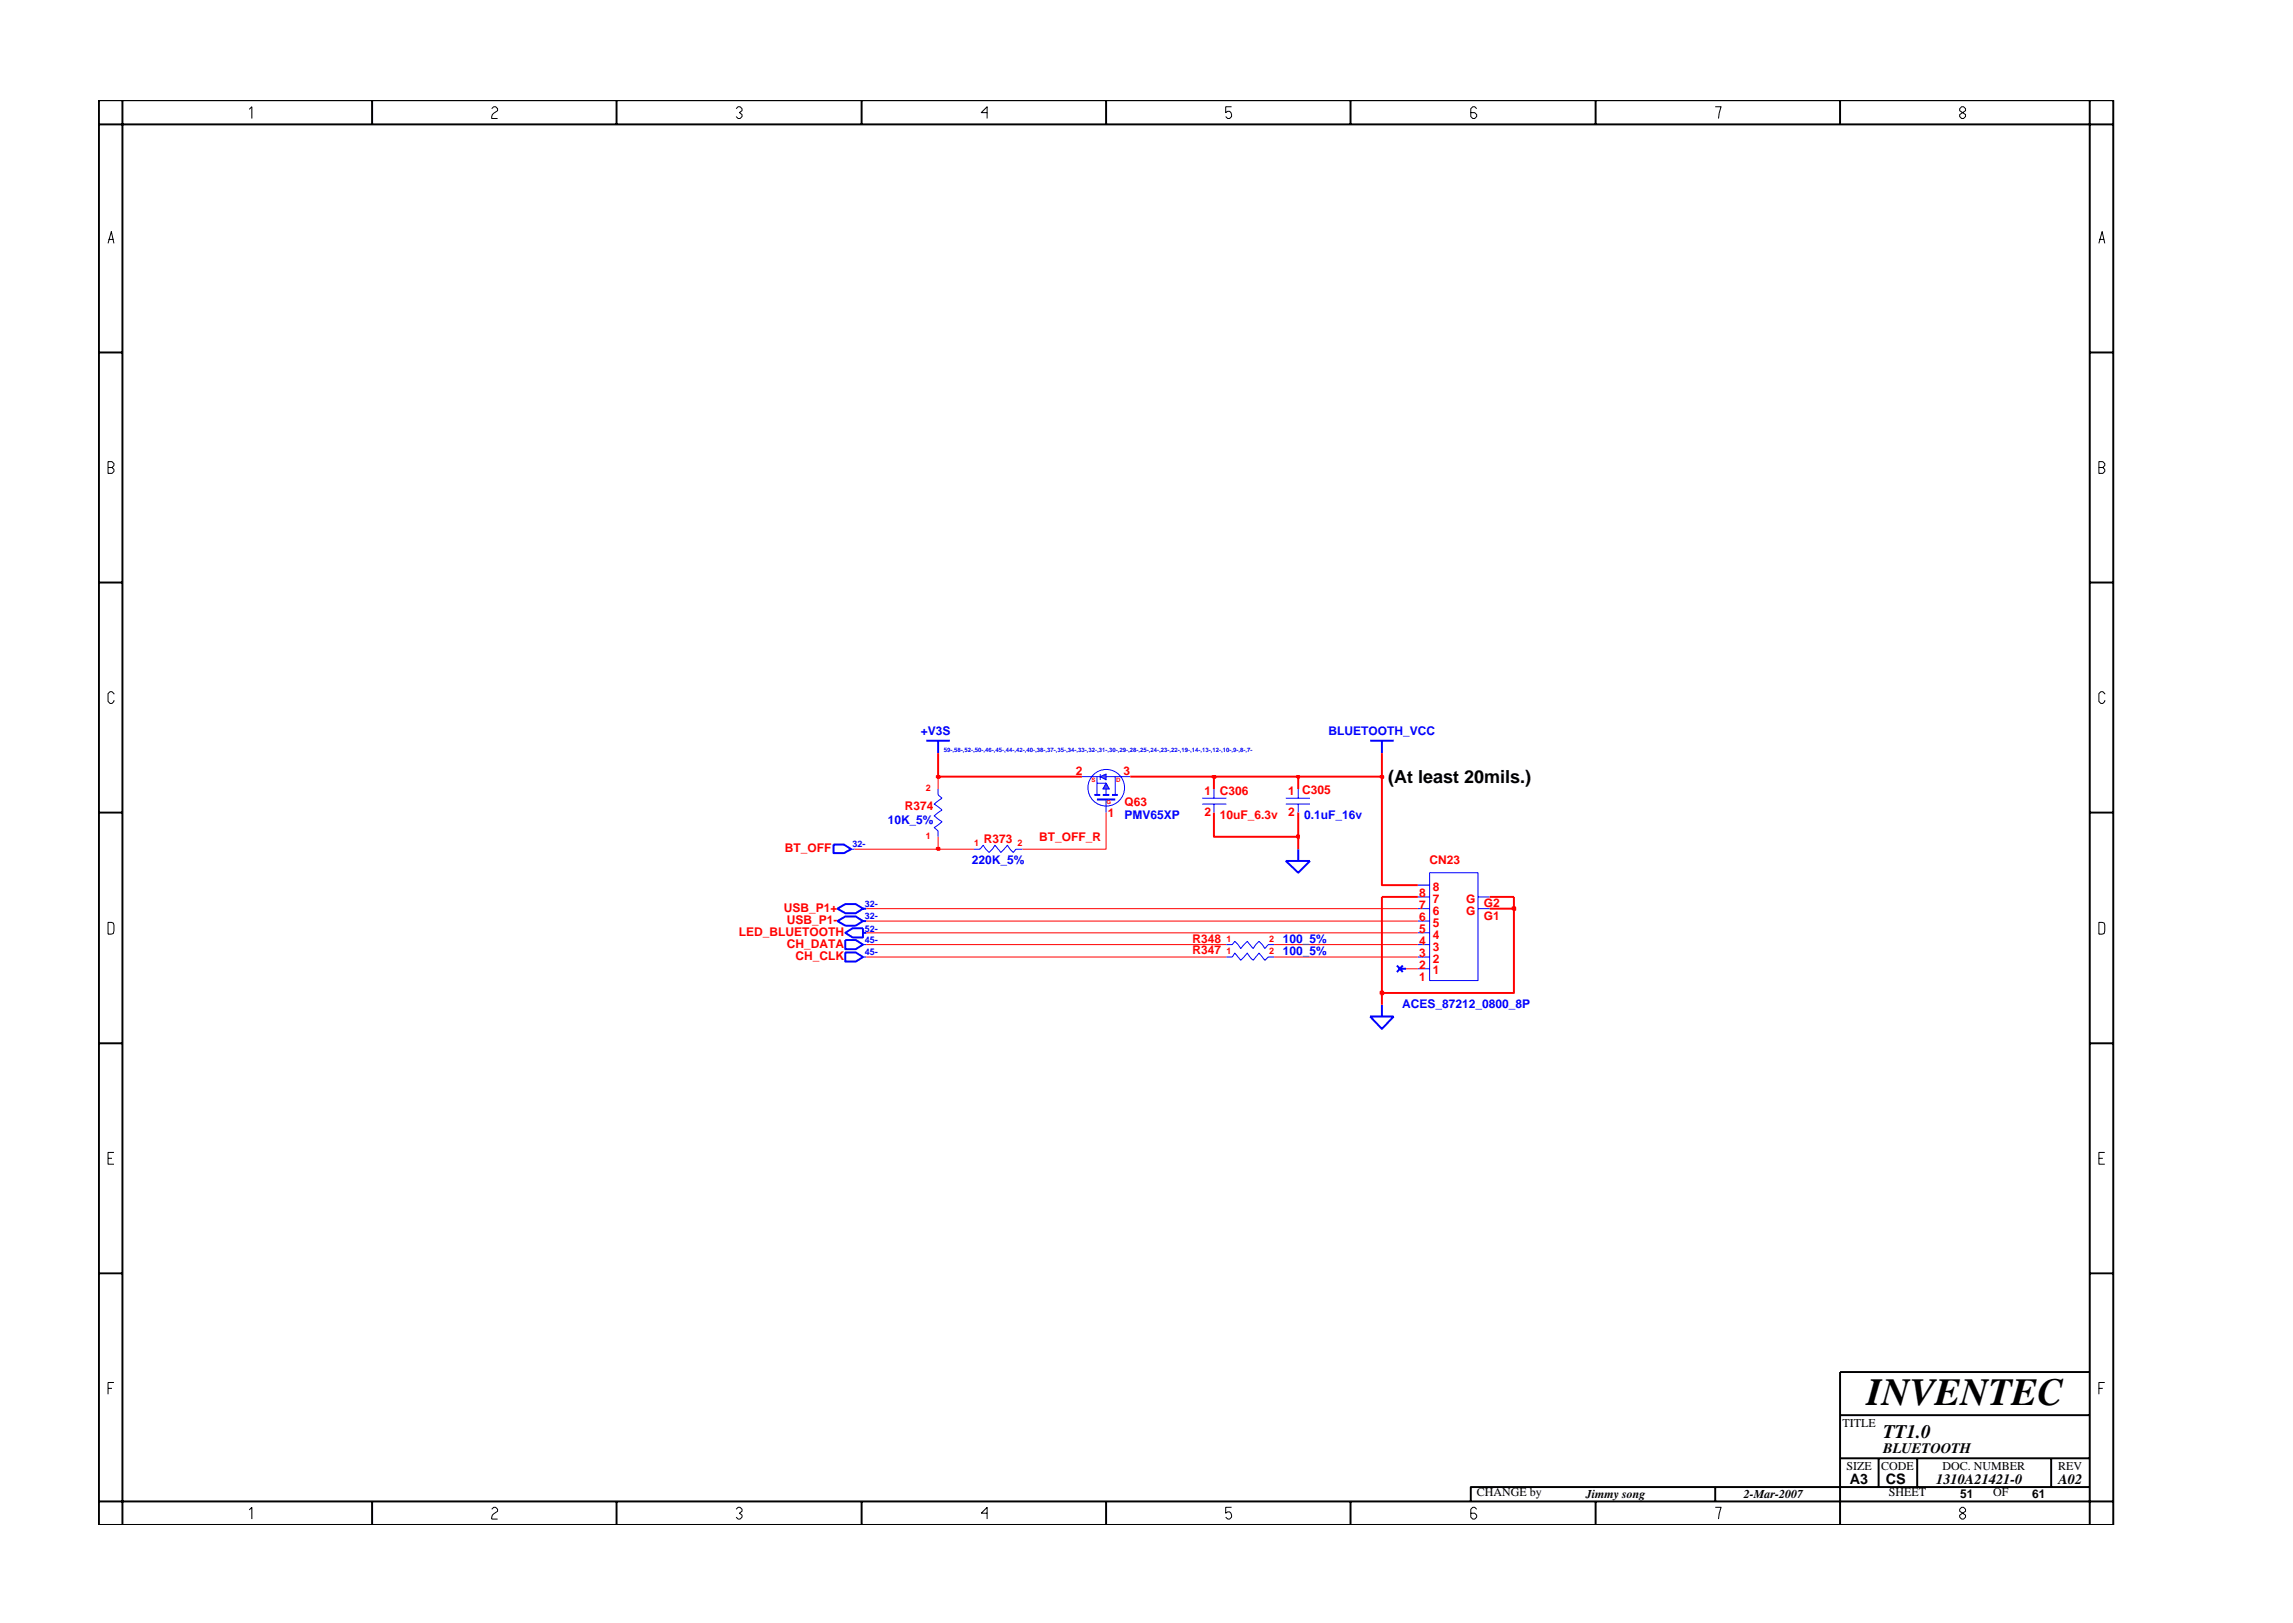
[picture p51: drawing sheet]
<svg xmlns="http://www.w3.org/2000/svg" width="297mm" height="210mm" viewBox="0 0 297 210" stroke-linecap="round" stroke-linejoin="round" font-family="sans-serif">
<defs><g id="words">
<text font-size="5" x="241.8" y="182">INVENTEC</text>
<text font-size="2.5" x="244" y="186.3">TT1.0</text>
<text font-size="2.3" x="179.8" y="101.5">(At least 20mils.)</text>
<g font-size="1.9">
<text x="244" y="188.2">BLUETOOTH</text>
<text x="239.6" y="192.2">A3</text>
<text x="244.3" y="192.3">CS</text>
<text x="250.8" y="192.2">1310A21421-0</text>
<text x="266.6" y="192.2">A02</text>
</g>
<g font-size="1.6" fill="#00f">
<text x="119.3" y="95.3">+V3S</text>
<text x="172.1" y="95.2">BLUETOOTH_VCC</text>
<text x="115" y="106.8">10K_5%</text>
<text x="145.7" y="106.1">PMV65XP</text>
<text x="168.9" y="106.1">0.1uF_16v</text>
<text x="125.9" y="111.9">220K_5%</text>
<text x="166.2" y="123.7">100_5%</text>
<text x="166.2" y="122.2">100_5%</text>
<text x="181.6" y="130.6">ACES_87212_0800_8P</text>
</g>
<g font-size="1.6" fill="#f00">
<text x="139.4" y="100.4">2</text>
<text x="145.6" y="100.4">3</text>
<text x="117.2" y="105">R374</text>
<text x="143.5" y="105.9">1</text>
<text x="145.7" y="104.4">Q63</text>
<text x="156.1" y="105.7">2</text>
<text x="156.1" y="103">1</text>
<text x="158" y="106.1">10uF_6.3v</text>
<text x="158" y="103">C306</text>
<text x="166.9" y="103">1 C305</text>
<text x="166.9" y="105.7">2</text>
<text x="101.7" y="110.3">BT_OFF</text>
<text x="127.5" y="109.2">R373</text>
<text x="134.6" y="109">BT_OFF_R</text>
<text x="185.2" y="111.9">CN23</text>
<text x="101.5" y="118.1">USB_P1+</text>
<text x="101.9" y="119.7">USB_P1-</text>
<text x="183.8" y="119.3">6</text>
<text x="183.8" y="117.7">7</text>
<text x="183.8" y="116.2">8</text>
<text x="185.6" y="118.5">6</text>
<text x="185.6" y="116.9">7</text>
<text x="185.6" y="115.4">8</text>
<text x="189.9" y="117">G</text>
<text x="189.9" y="118.5">G</text>
<text x="192.2" y="117.5">G2</text>
<text x="192.2" y="119.1">G1</text>
<text x="95.7" y="121.3">LED_BLUETOOTH</text>
<text x="101.9" y="122.8">CH_DATA</text>
<text x="103" y="124.3">CH_CLK</text>
<text x="154.5" y="123.6">R347</text>
<text x="154.5" y="122.1">R348</text>
<text x="183.8" y="125.5">2</text>
<text x="183.8" y="124">3</text>
<text x="183.8" y="122.4">4</text>
<text x="183.8" y="120.8">5</text>
<text x="185.6" y="124.7">2</text>
<text x="185.6" y="123.2">3</text>
<text x="185.6" y="121.6">4</text>
<text x="185.6" y="120.1">5</text>
<text x="183.8" y="127">1</text>
<text x="185.6" y="126.2">1</text>
</g>
<g font-size="1.6">
<text x="238.7" y="184.8">TITLE</text>
<text x="239.2" y="190.4">SIZE</text>
<text x="243.7" y="190.4">CODE</text>
<text x="251.6" y="190.4">DOC. NUMBER</text>
<text x="266.6" y="190.4">REV</text>
<text x="191.3" y="193.9">CHANGE by</text>
<text x="205.4" y="194.1">Jimmy song</text>
<text x="225.9" y="194.1">2-Mar-2007</text>
<text x="244.7" y="193.9">SHEET</text>
<text x="253.9" y="194.1">51</text>
<text x="258.2" y="193.9">OF</text>
<text x="263.3" y="194.1">61</text>
</g>
<g font-size="1.2" fill="#f00">
<text x="119.9" y="102.5">2</text>
<text x="119.9" y="108.7">1</text>
<text x="126.2" y="109.6">1</text>
<text x="131.8" y="109.6">2</text>
<text x="158.9" y="122">1</text>
<text x="158.9" y="123.6">1</text>
<text x="164.4" y="122">2</text>
<text x="164.4" y="123.6">2</text>
</g>
<g font-size="1.2" fill="#00f">
<text x="110.4" y="109.8">32-</text>
<text x="112" y="117.5">32-</text>
<text x="112" y="119.1">32-</text>
<text x="112" y="123.7">45-</text>
<text x="112" y="122.2">45-</text>
<text x="112" y="120.7">52-</text>
</g>
<text font-size=".8" fill="#00f" x="122.3" y="97.4">59-,58-,52-,50-,46-,45-,44-,42-,40-,38-,37-,35-,34-,33-,32-,31-,30-,29-,28-,25-,24-,23-,22-,19-,14-,13-,12-,10-,9-,8-,7-</text>
<g font-size=".8" fill="#f00">
<text x="141.4" y="101.3">S</text>
<text x="144.6" y="101.3">D</text>
<text x="143.4" y="104.1">G</text>
</g>
</g></defs>
<g fill="none" stroke="#00f" stroke-width=".13">
<path d="M121.5 102.2v.8l.5 .4-1 .8 1 .7-1 .8 1 .8-1 .7 .5 .4v.8M126.2 110h.7l.5-.5 .7 .9 .8-.9 .8 .9 .8-.9 .8 .9 .3-.4h.8M143.3 103.6v1.7M155.7 103.4h3.2M155.7 104.2h3.2M157.3 102.2v1.2M157.3 104.2v1.1M183.7 117.7h1.5M183.7 119.3h1.5M183.7 114.7h1.5M183.7 116.2h1.5M185.2 113.1h6.3v13.9h-6.3z"/>
<path d="M191.5 117.7h1.5M191.5 116.2h1.5M158.9 124h.7l.4-.5 .7 .9 .9-.9 .7 .9 .8-.9 .8 .9 .4-.4h.7M158.9 122.4h.7l.4-.5 .7 1 .9-1 .7 1 .8-1 .8 1 .4-.5h.7M183.7 124h1.5M183.7 125.5h1.5M183.7 120.8h1.5M183.7 122.4h1.5"/>
</g>
<path d="M177.5 96h3M179 96v1.6M108.5 117.7l1-.6h1.4l.9 .6-.9 .6h-1.4zM108.5 119.3l1-.6h1.4l.9 .6-.9 .6h-1.4zM111.8 117.7h.4M111.8 119.3h.4M142.1 103.6h2.4M166.6 111.5h3.1l-1.5 1.6zM168.2 110v1.5" fill="none" stroke="#00f" stroke-width=".25"/>
<path d="M142.5 100.6l.8-.3v.7z" fill="#3c3cc8"/>
<path d="M142.5 100.6l.8-.3v.7zM142.5 100.3v.7" fill="none" stroke="#00f" stroke-width=".13"/>
<path d="M143.3 101.5l.4 .7h-.8z" fill="#3c3cc8"/>
<g fill="none" stroke="#00f" stroke-width=".13">
<path d="M110.3 110h.4M140.2 100.6h2.3M142.1 100.6v2.4M142.1 101.5h1.2M143.3 101.5l.4 .7h-.8zM143.3 100.6h3.1M143.3 102.2v.8M144.5 100.6v2.4M166.6 103.4h3.1M166.6 104.2h3.1M168.2 102.2v1.2M168.2 104.2v1.1"/>
<path d="M111.8 124h.4M111.8 122.4h.4"/>
<circle cx="143.3" cy="102.1" r="2.37"/>
</g>
<g fill="none" stroke="#00f" stroke-width=".25">
<path d="M120 96h3M121.5 96v1.6M108 109.4h1.3l1 .6-1 .5h-1.3zM141.8 103h.7M142.9 103h.8M144 103h.8M109.5 123.4h1.4l.9 .6-.9 .6h-1.4zM109.5 121.8h1.4l.9 .6-.9 .6h-1.4zM109.5 120.8l.9-.5h1.4v1.1h-1.4zM111.8 120.8h.4M177.5 131.7h3l-1.5 1.6zM179 130.2v1.5"/>
<path d="M181 125.1l.7 .8M181.4 125.5h.7M181.7 125.1l-.7 .8"/>
</g>
<path d="M179 128.6v1.6" fill="none" stroke="#f00" stroke-width=".25"/>
<path d="M178.8 128.5h.4v.3h-.4z" fill="#8e2323"/>
<path d="M179 116.2v12.4h17.1v-10.9h-3.1M178.8 128.5h.4v.3h-.4z" fill="none" stroke="#f00" stroke-width=".25"/>
<path d="M112.2 119.3h71.5M112.2 117.7h71.5M112.2 124h46.7M112.2 122.4h46.7M112.2 120.8h71.5M165 124h18.7M165 122.4h18.7M182.1 125.5h1.6" fill="none" stroke="#f00" stroke-width=".13"/>
<path d="M195.9 117.5h.4v.4h-.4z" fill="#8e2323"/>
<path d="M179 100.6v14.1h4.7M179 116.2h4.7M193 116.2h3.1v1.5M195.9 117.5h.4v.4h-.4z" fill="none" stroke="#f00" stroke-width=".25"/>
<path d="M110.7 110h10.8" fill="none" stroke="#f00" stroke-width=".13"/>
<path d="M121.4 109.8h.3v.3h-.3z" fill="#8e2323"/>
<path d="M121.4 109.8h.3v.3h-.3zM157.3 105.3v3.1h10.9v1.6" fill="none" stroke="#f00" stroke-width=".25"/>
<path d="M121.5 108.4v1.6h4.7M143.3 105.3v4.7h-10.9" fill="none" stroke="#f00" stroke-width=".13"/>
<path d="M168 108.2h.3v.4h-.3z" fill="#8e2323"/>
<path d="M157.3 100.6v1.6M168 108.2h.3v.4h-.3zM168.2 100.6v1.6M168.2 105.3v3.1" fill="none" stroke="#f00" stroke-width=".25"/>
<path d="M121.5 100.6v1.6" fill="none" stroke="#f00" stroke-width=".13"/>
<path d="M121.4 100.5h.3v.3h-.3z" fill="#8e2323"/>
<path d="M121.5 97.6v3h18.7M121.4 100.5h.3v.3h-.3zM146.4 100.6h10.9" fill="none" stroke="#f00" stroke-width=".25"/>
<path d="M157.1 100.5h.3v.3h-.3z" fill="#8e2323"/>
<path d="M157.1 100.5h.3v.3h-.3zM157.3 100.6h10.9" fill="none" stroke="#f00" stroke-width=".25"/>
<path d="M168 100.5h.3v.3h-.3z" fill="#8e2323"/>
<path d="M168 100.5h.3v.3h-.3zM168.2 100.6h10.8" fill="none" stroke="#f00" stroke-width=".25"/>
<path d="M178.8 100.5h.4v.3h-.4z" fill="#8e2323"/>
<path d="M179 97.6v3M178.8 100.5h.4v.3h-.4z" fill="none" stroke="#f00" stroke-width=".25"/>
<g fill="none" stroke="#000" stroke-width=".25">
<path d="M12.8 13h261v184.6h-261zM12.8 16.1h261M15.9 13v184.6M48.2 13v3.1M79.9 13v3.1M111.6 13v3.1M143.3 13v3.1M174.9 13v3.1M206.7 13v3.1M238.4 13v3.1M270.7 13v184.6M12.8 45.7h3.1"/>
<path d="M270.7 45.7h3.1M12.8 75.5h3.1M270.7 75.5h3.1M12.8 105.3h3.1M270.7 105.3h3.1M12.8 135.2h3.1M270.7 135.2h3.1M12.8 165h3.1M270.7 165h3.1M270.7 177.7h-32.3v19.9M12.8 194.5h261M48.2 194.5v3.1"/>
<path d="M79.9 194.5v3.1M111.6 194.5v3.1M143.3 194.5v3.1M174.9 194.5v3.1M206.7 194.5v3.1M222.2 192.6v1.9M238.4 183.3h32.3M238.4 188.9h32.3M243.4 188.9v3.7M248.4 188.9v3.7M265.7 188.9v3.7M270.7 192.6h-80.2v1.9"/>
</g>
<g fill="none" stroke="#000" stroke-width=".13">
<path d="M32.3 14.2l.3-.4v1.6M63.7 14.1l.3-.3h.2l.3 .3v.2l-.5 .4-.3 .4v.3h.8M95.4 14.1l.2-.3h.3l.2 .3v.2l-.3 .3 .3 .2v.3l-.2 .3h-.3l-.2-.3M127.9 14.6h-.8l.8-.8v1.6M159.5 13.8h-.7v.8l.2-.2a.5 .5 0 0 1 .5 .7l-.2 .3h-.3l-.2-.3M191.3 14.1l-.3-.3h-.2l-.3 .3v1l.3 .3h.2l.3-.3v-.3l-.3-.2h-.5M222.2 13.8h.8l-.4 1.6M253.9 14.1l.2-.3h.3l.2 .3v.2l-.7 .5v.3l.2 .3h.3l.2-.3v-.3l-.7-.5zM14 31.5l.4-1.5 .4 1.5M14.1 31h.6M271.9 31.5l.4-1.5 .4 1.5M272 31h.6"/>
<path d="M14 59.8h.5l.3 .3v.2l-.3 .3 .3 .2v.3l-.3 .2h-.5zM271.9 59.8h.5l.3 .3v.2l-.3 .3 .3 .2v.3l-.3 .2h-.5zM14 60.6h.5M271.9 60.6h.5M14.8 89.9l-.3-.3h-.2l-.3 .3v1l.3 .2h.2l.3-.2v-.2M272.7 89.9l-.3-.3h-.3l-.2 .3v1l.2 .2h.3l.3-.2v-.2M14 119.5l.7 .1 .1 .2-.1 1.1-.7 .1zM271.9 119.5l.7 .1 .1 .2-.1 1.1-.7 .1zM14 150.1h.5M14.8 149.3h-.8v1.5h.8M271.9 150.1h.5M272.7 149.3h-.8v1.5h.8"/>
<path d="M14 179.9h.5M14.8 179.1h-.8v1.5M271.9 179.9h.5M272.7 179.1h-.8v1.5M32.3 195.6l.3-.3v1.5M63.7 195.5l.3-.2h.2l.3 .2v.3l-.7 .5-.1 .2v.3h.8M95.4 195.5l.2-.2h.3l.2 .2v.3l-.3 .2 .3 .3v.2l-.2 .3h-.3l-.2-.3M127.9 196h-.8l.8-.7v1.5M159.5 195.3h-.7v.7l.2-.1a.5 .5 0 0 1 .5 .6l-.2 .3h-.3l-.2-.3M191.3 195.5l-.3-.2h-.2l-.3 .2v1l.3 .3h.2l.3-.3v-.2l-.3-.3h-.5M222.2 195.3h.8l-.4 1.5M254.1 195.3l-.2 .2v.3l.7 .5v.2l-.2 .3h-.3l-.2-.3v-.2l.7-.5v-.3l-.2-.2z"/>
</g>
<use href="#words"/>
</svg>
